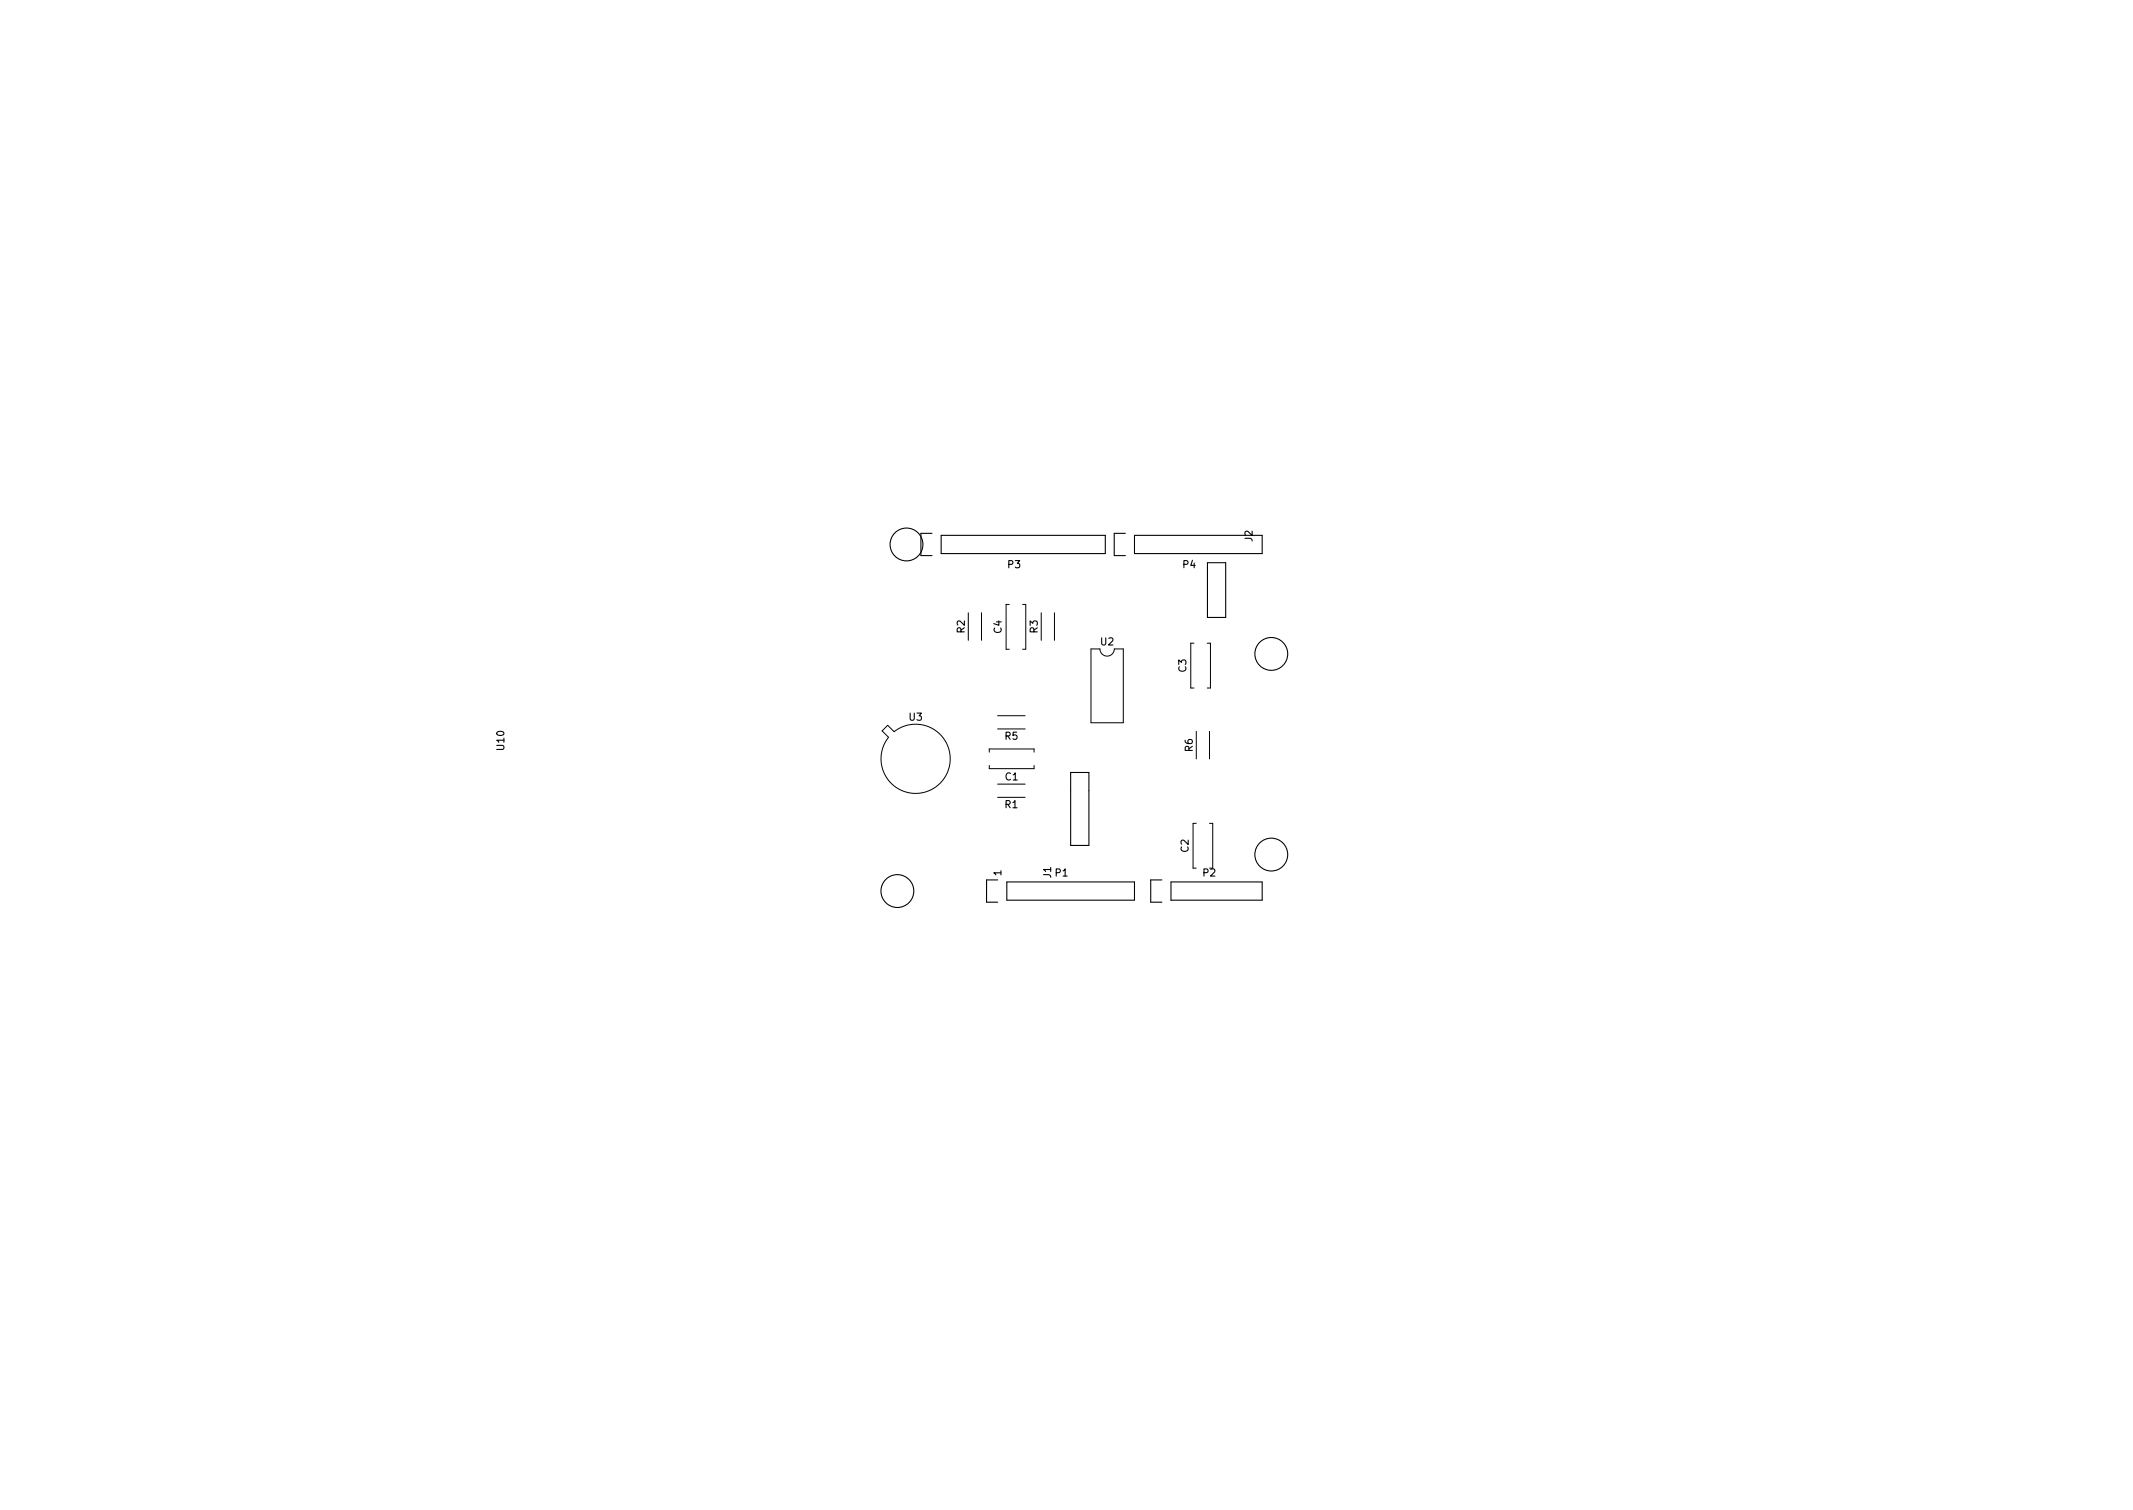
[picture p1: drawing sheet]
<svg xmlns="http://www.w3.org/2000/svg" width="297mm" height="210mm" viewBox="0 0 297 210" stroke-linecap="round" stroke-linejoin="round" font-family="sans-serif">
<defs><g id="words">
<g font-size="1.4">
<text x="174.4" y="75.4" transform="rotate(-90 174.4 75.4)">J2</text>
<text x="140.4" y="79.1">P3</text>
<text x="164.8" y="79.1">P4</text>
<text x="134.3" y="88.1" transform="rotate(-90 134.3 88.1)">R2</text>
<text x="139.5" y="88.2" transform="rotate(-90 139.5 88.2)">C4</text>
<text x="144.5" y="88.1" transform="rotate(-90 144.5 88.1)">R3</text>
<text x="153.3" y="89.9">U2</text>
<text x="165.2" y="93.6" transform="rotate(-90 165.2 93.6)">C3</text>
<text x="126.6" y="100.3">U3</text>
<text x="70.2" y="104.4" transform="rotate(-90 70.2 104.4)">U10</text>
<text x="140" y="103">R5</text>
<text x="166.1" y="104.6" transform="rotate(-90 166.1 104.6)">R6</text>
<text x="140" y="112.5">R1</text>
<text x="140" y="108.7">C1</text>
<text x="165.5" y="118.7" transform="rotate(-90 165.5 118.7)">C2</text>
<text x="139.4" y="121.9" transform="rotate(-90 139.4 121.9)">1</text>
<text x="146.4" y="122.2" transform="rotate(-90 146.4 122.2)">J1</text>
<text x="147" y="122">P1</text>
<text x="167.6" y="122">P2</text>
</g>
</g></defs>
<g fill="none" stroke="#000" stroke-width=".15">
<path d="M129.8 74.3h-1.6v3.1h1.6M131.1 74.5h22.8v2.6h-22.8zM156.7 74.3h-1.5v3.1h1.5M158 74.5h17.8v2.6h-17.8zM168.1 78.4h2.6v7.6h-2.6zM149.1 107.6h2.5v10.1h-2.5zM138.9 122.5h-1.5v3.1h1.5M140.2 122.8h17.8v2.5h-17.8zM161.8 122.5h-1.6v3.1h1.6M163.1 122.8h12.7v2.5h-12.7z"/>
<circle cx="126.2" cy="75.8" r="2.29"/>
<circle cx="177" cy="91.1" r="2.29"/>
<circle cx="177" cy="119" r="2.29"/>
<circle cx="125" cy="124.1" r="2.29"/>
</g>
<g fill="none" stroke="#000" stroke-width=".14">
<path d="M134.8 85.3v3.9M136.7 85.3v3.9M138.9 99.7h3.9M140.6 84.2h-.5v6.2h.5M142.4 84.2h.4v6.2h-.4M145 85.3v3.9M146.8 85.3v3.9M151.9 90.4h1.3a1 1 0 0 0 1 1 1 1 0 0 0 1-1h1.2v10.2h-4.5zM166.3 89.6h-.5v6.2h.5M168.1 89.6h.5v6.2h-.5M122.8 101.8l.8-.8 .9 .9a4.8 4.8 0 0 1 7.7 2.7 4.8 4.8 0 0 1-5.8 5.8 4.8 4.8 0 0 1-2.7-7.7zM137.8 104.7v-.4h6.2v.4"/>
<path d="M137.8 106.6v.4h6.2v-.4M138.9 109.2h3.9M138.9 111h3.9M138.9 101.5h3.9M166.6 114.6h-.5v6.3h.5M166.6 101.8v3.9M168.4 101.8v3.9M168.4 114.6h.5v6.3"/>
</g>
<use href="#words"/>
</svg>
